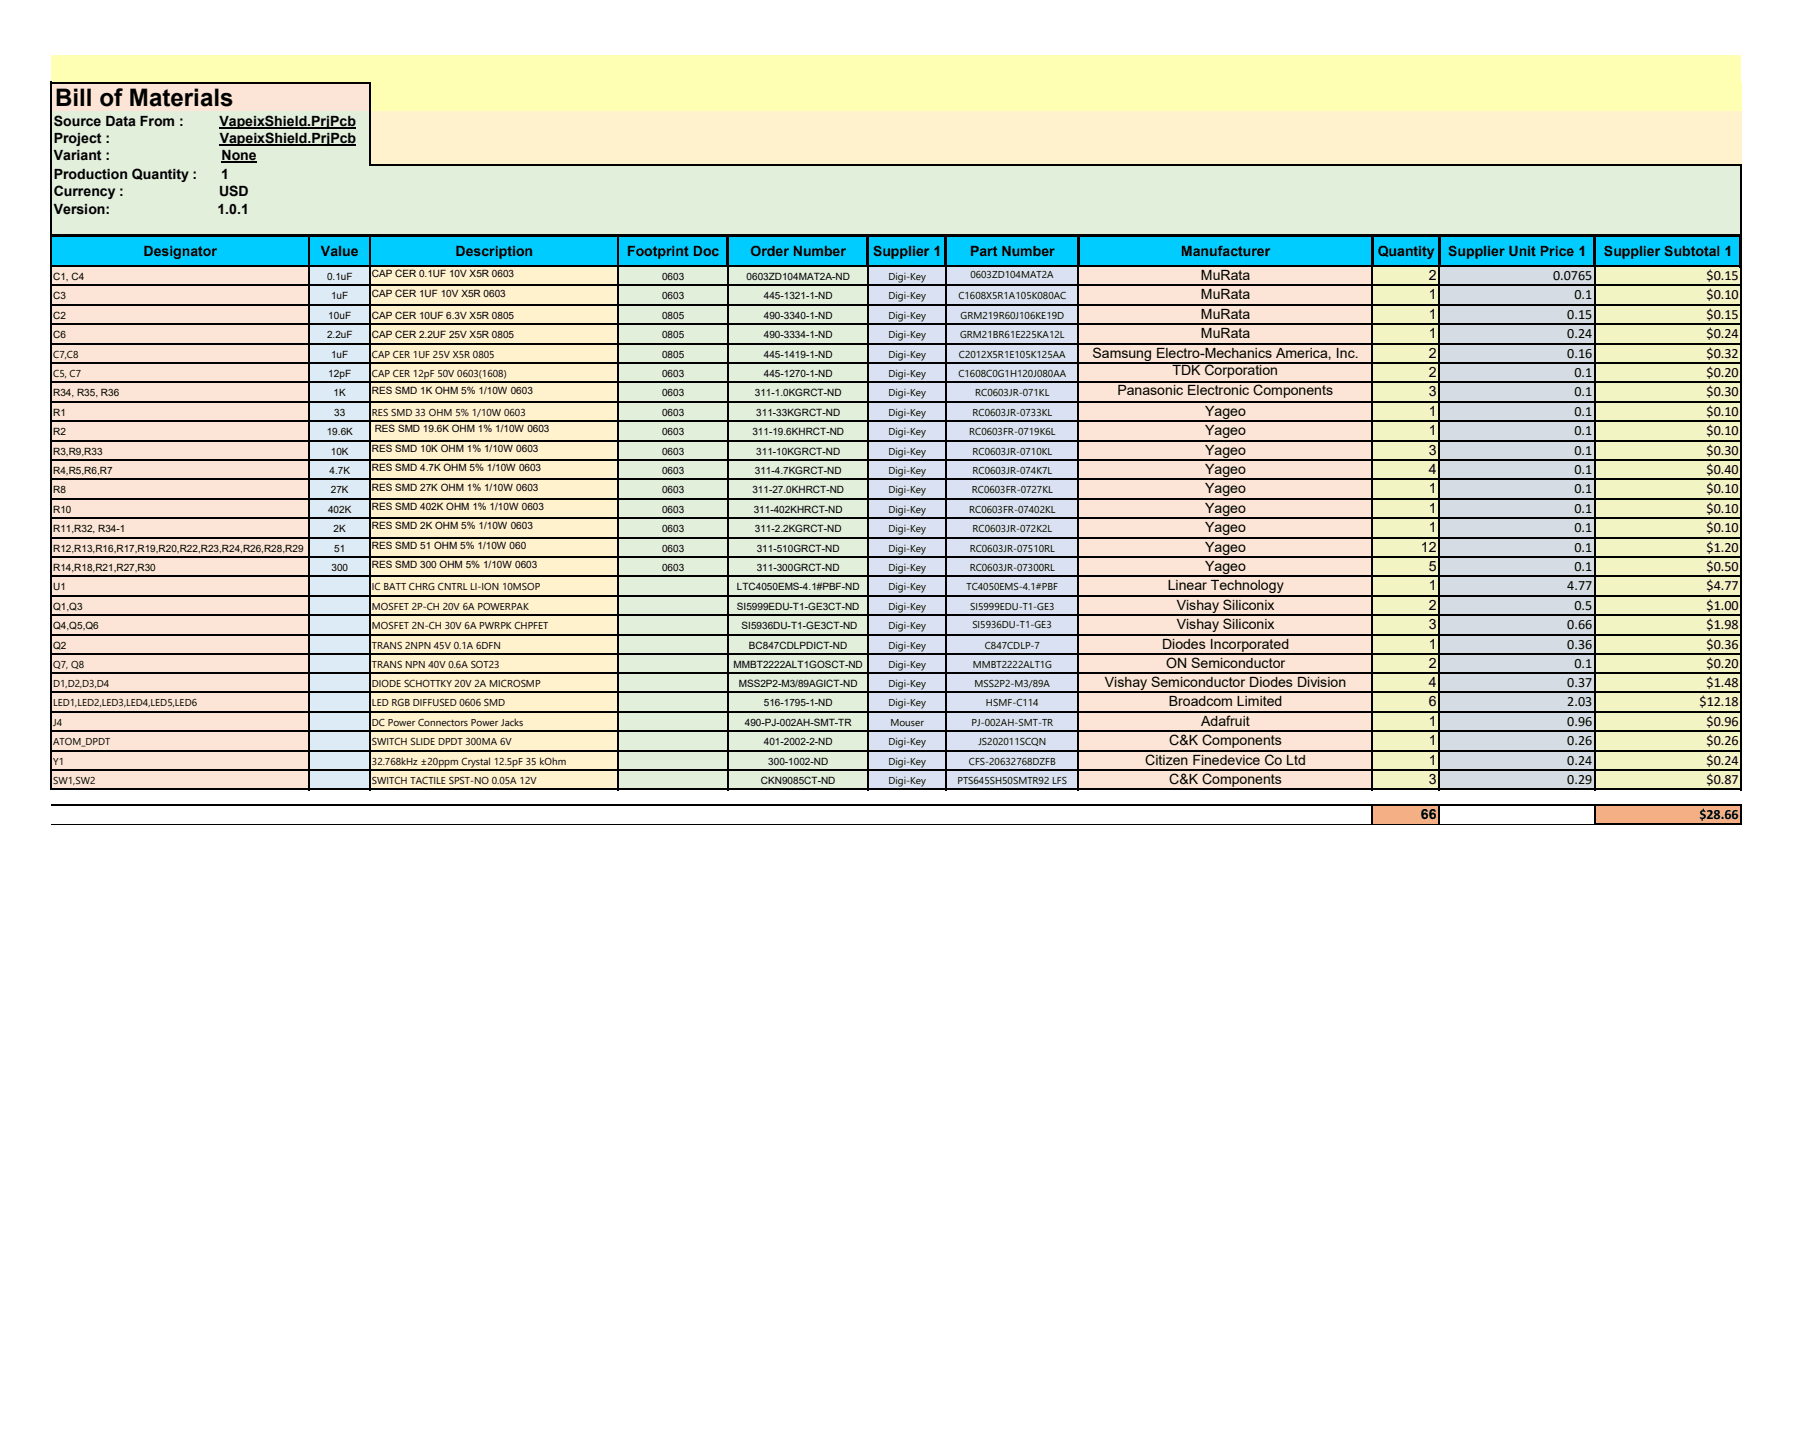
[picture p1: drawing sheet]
<svg xmlns="http://www.w3.org/2000/svg" width="635mm" height="508mm" viewBox="0 0 635 508" stroke-linecap="round" stroke-linejoin="round" font-family="sans-serif">
<defs><g id="words">
<text font-size="8.5" x="19.3" y="37.1">Bill of Materials</text>
<g font-size="5">
<text x="18.9" y="44.1">Source Data From :</text>
<text x="77.1" y="44.1">VapeixShield.PrjPcb</text>
<text x="18.9" y="50.2">Project :</text>
<text x="77.2" y="50.2">VapeixShield.PrjPcb</text>
<text x="18.9" y="56.3">Variant :</text>
<text x="77.8" y="56.3">None</text>
<text x="18.9" y="62.8">Production Quantity :</text>
<text x="77.6" y="62.8">1</text>
<text x="18.9" y="68.9">Currency :</text>
<text x="76.9" y="68.9">USD</text>
<text x="18.9" y="75.1">Version:</text>
<text x="76.3" y="75.1">1.0.1</text>
<text x="50.4" y="89.9">Designator</text>
<text x="112.7" y="89.9">Value</text>
<text x="160" y="89.9">Description</text>
<text x="220.3" y="89.9">Footprint Doc</text>
<text x="263.6" y="89.9">Order Number</text>
<text x="306.6" y="89.9">Supplier 1</text>
<text x="340.7" y="89.9">Part Number</text>
<text x="414.7" y="89.9">Manufacturer</text>
<text x="483.9" y="89.9">Quantity</text>
<text x="508.6" y="89.9">Supplier Unit Price 1</text>
<text x="563.3" y="89.9">Supplier Subtotal 1</text>
<text x="421.8" y="98.4">MuRata</text>
<text x="501.8" y="98.4">2</text>
<text x="545.5" y="98.4">0.0765</text>
<text x="599.4" y="98.4">$0.15</text>
<text x="421.8" y="105.2">MuRata</text>
<text x="501.8" y="105.2">1</text>
<text x="553" y="105.2">0.1</text>
<text x="599.4" y="105.2">$0.10</text>
<text x="421.8" y="112">MuRata</text>
<text x="501.8" y="112">1</text>
<text x="550.5" y="112">0.15</text>
<text x="599.4" y="112">$0.15</text>
<text x="421.8" y="118.8">MuRata</text>
<text x="501.8" y="118.8">1</text>
<text x="550.5" y="118.8">0.24</text>
<text x="599.4" y="118.8">$0.24</text>
<text x="383.7" y="125.6">Samsung Electro-Mechanics America, Inc.</text>
<text x="501.8" y="125.6">2</text>
<text x="550.5" y="125.6">0.16</text>
<text x="599.4" y="125.6">$0.32</text>
<text x="411.8" y="131.8">TDK Corporation</text>
<text x="501.8" y="132.5">2</text>
<text x="553" y="132.5">0.1</text>
<text x="599.4" y="132.5">$0.20</text>
<text x="392.4" y="138.6">Panasonic Electronic Components</text>
<text x="501.8" y="139.3">3</text>
<text x="553" y="139.3">0.1</text>
<text x="599.4" y="139.3">$0.30</text>
<text x="423.3" y="146.1">Yageo</text>
<text x="501.8" y="146.1">1</text>
<text x="553" y="146.1">0.1</text>
<text x="599.4" y="146.1">$0.10</text>
<text x="423.3" y="152.9">Yageo</text>
<text x="501.8" y="152.9">1</text>
<text x="553" y="152.9">0.1</text>
<text x="599.4" y="152.9">$0.10</text>
<text x="423.3" y="159.7">Yageo</text>
<text x="501.8" y="159.7">3</text>
<text x="553" y="159.7">0.1</text>
<text x="599.4" y="159.7">$0.30</text>
<text x="423.3" y="166.5">Yageo</text>
<text x="501.8" y="166.5">4</text>
<text x="553" y="166.5">0.1</text>
<text x="599.4" y="166.5">$0.40</text>
<text x="423.3" y="173.4">Yageo</text>
<text x="501.8" y="173.4">1</text>
<text x="553" y="173.4">0.1</text>
<text x="599.4" y="173.4">$0.10</text>
<text x="423.3" y="180.2">Yageo</text>
<text x="501.8" y="180.2">1</text>
<text x="553" y="180.2">0.1</text>
<text x="599.4" y="180.2">$0.10</text>
<text x="423.3" y="187">Yageo</text>
<text x="501.8" y="187">1</text>
<text x="553" y="187">0.1</text>
<text x="599.4" y="187">$0.10</text>
<text x="423.3" y="193.8">Yageo</text>
<text x="499.1" y="193.8">12</text>
<text x="553" y="193.8">0.1</text>
<text x="599.4" y="193.8">$1.20</text>
<text x="423.3" y="200.6">Yageo</text>
<text x="501.8" y="200.6">5</text>
<text x="553" y="200.6">0.1</text>
<text x="599.4" y="200.6">$0.50</text>
<text x="410.1" y="207.4">Linear Technology</text>
<text x="501.8" y="207.4">1</text>
<text x="550.5" y="207.4">4.77</text>
<text x="599.4" y="207.4">$4.77</text>
<text x="413.3" y="214.2">Vishay Siliconix</text>
<text x="501.8" y="214.2">2</text>
<text x="553" y="214.2">0.5</text>
<text x="599.4" y="214.2">$1.00</text>
<text x="413.3" y="221.1">Vishay Siliconix</text>
<text x="501.8" y="221.1">3</text>
<text x="550.5" y="221.1">0.66</text>
<text x="599.4" y="221.1">$1.98</text>
<text x="408.1" y="227.9">Diodes Incorporated</text>
<text x="501.8" y="227.9">1</text>
<text x="550.5" y="227.9">0.36</text>
<text x="599.4" y="227.9">$0.36</text>
<text x="409.5" y="234.5">ON Semiconductor</text>
<text x="501.8" y="234.5">2</text>
<text x="553" y="234.5">0.1</text>
<text x="599.4" y="234.5">$0.20</text>
<text x="388.1" y="241.3">Vishay Semiconductor Diodes Division</text>
<text x="501.8" y="241.3">4</text>
<text x="550.5" y="241.3">0.37</text>
<text x="599.4" y="241.3">$1.48</text>
<text x="410.5" y="248.2">Broadcom Limited</text>
<text x="501.8" y="248.2">6</text>
<text x="550.5" y="248.2">2.03</text>
<text x="596.9" y="248.2">$12.18</text>
<text x="421.9" y="255">Adafruit</text>
<text x="501.8" y="255">1</text>
<text x="550.5" y="255">0.96</text>
<text x="599.4" y="255">$0.96</text>
<text x="410.6" y="261.8">C&amp;K Components</text>
<text x="501.8" y="261.8">1</text>
<text x="550.5" y="261.8">0.26</text>
<text x="599.4" y="261.8">$0.26</text>
<text x="402.3" y="268.6">Citizen Finedevice Co Ltd</text>
<text x="501.8" y="268.6">1</text>
<text x="550.5" y="268.6">0.24</text>
<text x="599.4" y="268.6">$0.24</text>
<text x="410.6" y="275.4">C&amp;K Components</text>
<text x="501.8" y="275.4">3</text>
<text x="550.5" y="275.4">0.29</text>
<text x="599.4" y="275.4">$0.87</text>
<text x="499.1" y="287.6">66</text>
<text x="596.9" y="287.6">$28.66</text>
</g>
<g font-size="3.5">
<text x="18.7" y="98.4">C1, C4</text>
<text x="114.9" y="98.4">0.1uF</text>
<text x="130.6" y="97.4">CAP CER 0.1UF 10V X5R 0603</text>
<text x="232.5" y="98.4">0603</text>
<text x="262.2" y="98.4">0603ZD104MAT2A-ND</text>
<text x="312" y="98.4">Digi-Key</text>
<text x="340.8" y="97.8">0603ZD104MAT2A</text>
<text x="18.7" y="105.2">C3</text>
<text x="116.3" y="105.2">1uF</text>
<text x="130.6" y="104.2">CAP CER 1UF 10V X5R 0603</text>
<text x="232.5" y="105.2">0603</text>
<text x="268.3" y="105.2">445-1321-1-ND</text>
<text x="312" y="105.2">Digi-Key</text>
<text x="336.6" y="105.2">C1608X5R1A105K080AC</text>
<text x="18.7" y="112">C2</text>
<text x="115.3" y="112">10uF</text>
<text x="130.6" y="112">CAP CER 10UF 6.3V X5R 0805</text>
<text x="232.5" y="112">0805</text>
<text x="268.3" y="112">490-3340-1-ND</text>
<text x="312" y="112">Digi-Key</text>
<text x="337.4" y="112">GRM219R60J106KE19D</text>
<text x="18.7" y="118.8">C6</text>
<text x="114.9" y="118.8">2.2uF</text>
<text x="130.6" y="118.8">CAP CER 2.2UF 25V X5R 0805</text>
<text x="232.5" y="118.8">0805</text>
<text x="268.3" y="118.8">490-3334-1-ND</text>
<text x="312" y="118.8">Digi-Key</text>
<text x="337.2" y="118.8">GRM21BR61E225KA12L</text>
<text x="18.7" y="125.6">C7,C8</text>
<text x="116.3" y="125.6">1uF</text>
<text x="130.6" y="125.6">CAP CER 1UF 25V X5R 0805</text>
<text x="232.5" y="125.6">0805</text>
<text x="268.3" y="125.6">445-1419-1-ND</text>
<text x="312" y="125.6">Digi-Key</text>
<text x="336.8" y="125.6">C2012X5R1E105K125AA</text>
<text x="18.7" y="132.5">C5, C7</text>
<text x="115.3" y="132.5">12pF</text>
<text x="130.6" y="132.5">CAP CER 12pF 50V 0603(1608)</text>
<text x="232.5" y="132.5">0603</text>
<text x="268.3" y="132.5">445-1270-1-ND</text>
<text x="312" y="132.5">Digi-Key</text>
<text x="336.6" y="132.5">C1608C0G1H120J080AA</text>
<text x="18.7" y="139.3">R34, R35, R36</text>
<text x="117.2" y="139.3">1K</text>
<text x="130.6" y="138.3">RES SMD 1K OHM 5% 1/10W 0603</text>
<text x="232.5" y="139.3">0603</text>
<text x="265.1" y="139.3">311-1.0KGRCT-ND</text>
<text x="312" y="139.3">Digi-Key</text>
<text x="342.5" y="139.3">RC0603JR-071KL</text>
<text x="18.7" y="146.1">R1</text>
<text x="117.4" y="146.1">33</text>
<text x="130.6" y="146.1">RES SMD 33 OHM 5% 1/10W 0603</text>
<text x="232.5" y="146.1">0603</text>
<text x="265.6" y="146.1">311-33KGRCT-ND</text>
<text x="312" y="146.1">Digi-Key</text>
<text x="341.6" y="146.1">RC0603JR-0733KL</text>
<text x="18.7" y="152.9">R2</text>
<text x="114.8" y="152.9">19.6K</text>
<text x="131.6" y="151.9">RES SMD 19.6K OHM 1% 1/10W 0603</text>
<text x="232.5" y="152.9">0603</text>
<text x="264.2" y="152.9">311-19.6KHRCT-ND</text>
<text x="312" y="152.9">Digi-Key</text>
<text x="340.4" y="152.9">RC0603FR-0719K6L</text>
<text x="18.7" y="159.7">R3,R9,R33</text>
<text x="116.2" y="159.7">10K</text>
<text x="130.6" y="158.7">RES SMD 10K OHM 1% 1/10W 0603</text>
<text x="232.5" y="159.7">0603</text>
<text x="265.6" y="159.7">311-10KGRCT-ND</text>
<text x="312" y="159.7">Digi-Key</text>
<text x="341.6" y="159.7">RC0603JR-0710KL</text>
<text x="18.7" y="166.5">R4,R5,R6,R7</text>
<text x="115.7" y="166.5">4.7K</text>
<text x="130.6" y="165.6">RES SMD 4.7K OHM 5% 1/10W 0603</text>
<text x="232.5" y="166.5">0603</text>
<text x="265.1" y="166.5">311-4.7KGRCT-ND</text>
<text x="312" y="166.5">Digi-Key</text>
<text x="341.6" y="166.5">RC0603JR-074K7L</text>
<text x="18.7" y="173.4">R8</text>
<text x="116.2" y="173.4">27K</text>
<text x="130.6" y="172.4">RES SMD 27K OHM 1% 1/10W 0603</text>
<text x="232.5" y="173.4">0603</text>
<text x="264.2" y="173.4">311-27.0KHRCT-ND</text>
<text x="312" y="173.4">Digi-Key</text>
<text x="341.3" y="173.4">RC0603FR-0727KL</text>
<text x="130.6" y="179.2">RES SMD 402K OHM 1% 1/10W 0603</text>
<text x="18.7" y="180.2">R10</text>
<text x="115.2" y="180.2">402K</text>
<text x="232.5" y="180.2">0603</text>
<text x="264.7" y="180.2">311-402KHRCT-ND</text>
<text x="312" y="180.2">Digi-Key</text>
<text x="340.4" y="180.2">RC0603FR-07402KL</text>
<text x="18.7" y="187">R11,R32, R34-1</text>
<text x="117.2" y="187">2K</text>
<text x="130.6" y="186">RES SMD 2K OHM 5% 1/10W 0603</text>
<text x="232.5" y="187">0603</text>
<text x="265.1" y="187">311-2.2KGRCT-ND</text>
<text x="312" y="187">Digi-Key</text>
<text x="341.6" y="187">RC0603JR-072K2L</text>
<text x="18.7" y="193.8">R12,R13,R16,R17,R19,R20,R22,R23,R24,R26,R28,R29</text>
<text x="117.4" y="193.8">51</text>
<text x="130.6" y="192.8">RES SMD 51 OHM 5% 1/10W 060</text>
<text x="232.5" y="193.8">0603</text>
<text x="265.8" y="193.8">311-510GRCT-ND</text>
<text x="312" y="193.8">Digi-Key</text>
<text x="340.6" y="193.8">RC0603JR-07510RL</text>
<text x="18.7" y="200.6">R14,R18,R21,R27,R30</text>
<text x="116.4" y="200.6">300</text>
<text x="130.6" y="199.6">RES SMD 300 OHM 5% 1/10W 0603</text>
<text x="232.5" y="200.6">0603</text>
<text x="265.8" y="200.6">311-300GRCT-ND</text>
<text x="312" y="200.6">Digi-Key</text>
<text x="340.6" y="200.6">RC0603JR-07300RL</text>
<text x="18.7" y="207.4">U1</text>
<text x="130.6" y="207.4">IC BATT CHRG CNTRL LI-ION 10MSOP</text>
<text x="258.8" y="207.4">LTC4050EMS-4.1#PBF-ND</text>
<text x="312" y="207.4">Digi-Key</text>
<text x="339.5" y="207.4">TC4050EMS-4.1#PBF</text>
<text x="18.7" y="214.3">Q1,Q3</text>
<text x="130.6" y="214.3">MOSFET 2P-CH 20V 6A POWERPAK</text>
<text x="258.8" y="214.3">SI5999EDU-T1-GE3CT-ND</text>
<text x="312" y="214.3">Digi-Key</text>
<text x="340.7" y="214.3">SI5999EDU-T1-GE3</text>
<text x="18.7" y="221.1">Q4,Q5,Q6</text>
<text x="130.6" y="221.1">MOSFET 2N-CH 30V 6A PWRPK CHPFET</text>
<text x="260.5" y="221.1">SI5936DU-T1-GE3CT-ND</text>
<text x="312" y="221.1">Digi-Key</text>
<text x="341.5" y="220.5">SI5936DU-T1-GE3</text>
<text x="18.7" y="227.9">Q2</text>
<text x="130.6" y="227.9">TRANS 2NPN 45V 0.1A 6DFN</text>
<text x="263.1" y="227.9">BC847CDLPDICT-ND</text>
<text x="312" y="227.9">Digi-Key</text>
<text x="345.9" y="227.9">C847CDLP-7</text>
<text x="18.7" y="234.5">Q7, Q8</text>
<text x="130.6" y="234.5">TRANS NPN 40V 0.6A SOT23</text>
<text x="257.6" y="234.5">MMBT2222ALT1GOSCT-ND</text>
<text x="312" y="234.5">Digi-Key</text>
<text x="341.6" y="234.5">MMBT2222ALT1G</text>
<text x="18.7" y="241.3">D1,D2,D3,D4</text>
<text x="130.6" y="241.3">DIODE SCHOTTKY 20V 2A MICROSMP</text>
<text x="259.5" y="241.3">MSS2P2-M3/89AGICT-ND</text>
<text x="312" y="241.3">Digi-Key</text>
<text x="342.3" y="241.3">MSS2P2-M3/89A</text>
<text x="18.7" y="248.2">LED1,LED2,LED3,LED4,LED5,LED6</text>
<text x="130.6" y="248.2">LED RGB DIFFUSED 0606 SMD</text>
<text x="268.3" y="248.2">516-1795-1-ND</text>
<text x="312" y="248.2">Digi-Key</text>
<text x="346.3" y="248.2">HSMF-C114</text>
<text x="18.7" y="255">J4</text>
<text x="130.6" y="255">DC Power Connectors Power Jacks</text>
<text x="261.6" y="255">490-PJ-002AH-SMT-TR</text>
<text x="312.7" y="255">Mouser</text>
<text x="341.2" y="255">PJ-002AH-SMT-TR</text>
<text x="18.7" y="261.8">ATOM_DPDT</text>
<text x="130.6" y="261.8">SWITCH SLIDE DPDT 300MA 6V</text>
<text x="268.3" y="261.8">401-2002-2-ND</text>
<text x="312" y="261.8">Digi-Key</text>
<text x="343.6" y="261.8">JS202011SCQN</text>
<text x="18.7" y="268.6">Y1</text>
<text x="130.6" y="268.6">32.768kHz ±20ppm Crystal 12.5pF 35 kOhm</text>
<text x="269.8" y="268.6">300-1002-ND</text>
<text x="312" y="268.6">Digi-Key</text>
<text x="340.3" y="268.6">CFS-20632768DZFB</text>
<text x="18.7" y="275.4">SW1,SW2</text>
<text x="130.6" y="275.4">SWITCH TACTILE SPST-NO 0.05A 12V</text>
<text x="267.2" y="275.4">CKN9085CT-ND</text>
<text x="312" y="275.4">Digi-Key</text>
<text x="336.3" y="275.4">PTS645SH50SMTR92 LFS</text>
</g>
</g></defs>
<path d="M18.2 19.4h593.3v9.6h-593.3z" fill="#ffffb3"/>
<path d="M18.2 29h111.8v10.3h-111.8z" fill="#fce4d6"/>
<path d="M130 29h481.5v10.3h-481.5z" fill="#ffffb3"/>
<path d="M18.2 39.2h111.8v18.8h-111.8z" fill="#e2efda"/>
<path d="M130 39.2h481.5v18.8h-481.5z" fill="#fff2cc"/>
<path d="M18.2 57.9h593.3v24.9h-593.3z" fill="#e2efda"/>
<path d="M18.2 82.7h593.3v10.8h-593.3z" fill="#0cf"/>
<path d="M18.2 93.5h90.2v183.9h-90.2z" fill="#fce4d6"/>
<path d="M108.4 93.5h21.6v183.9h-21.6z" fill="#ddebf7"/>
<path d="M130 93.5h87v183.9h-87z" fill="#fff2cc"/>
<path d="M217 93.5h87.8v183.9h-87.8z" fill="#e2efda"/>
<path d="M304.8 93.5h74v183.9h-74z" fill="#d9e1f2"/>
<path d="M378.7 93.5h103.2v183.9h-103.2z" fill="#fce4d6"/>
<path d="M481.9 93.5h23.6v183.9h-23.6z" fill="#f3f4c4"/>
<path d="M505.5 93.5h54.6v183.9h-54.6z" fill="#d6dce4"/>
<path d="M560 93.5h51.5v183.9h-51.5z" fill="#f3f4c4"/>
<g fill="#fff">
<path d="M18.2 282.7h286.6v6.9h-286.6z"/>
<path d="M304.8 282.7h74v6.9h-74z"/>
<path d="M378.7 282.7h103.2v6.9h-103.2z"/>
</g>
<g fill="#f4b084">
<path d="M481.9 282.7h23.6v6.9h-23.6z"/>
<path d="M560 282.7h51.5v6.9h-51.5z"/>
</g>
<g fill="#000">
<path d="M17.8 28.7h.5v53.5h-.5zM18.3 28.7h112v.6h-112zM129.6 29.3h.7v29h-.7zM77.1 44.6h47.9v.5h-47.9zM77.2 50.8h47.9v.5h-47.9zM77.8 56.8h12.3v.5h-12.3zM130.3 57.6h481.5v.7h-481.5zM611.1 58.3h.7v23.9h-.7zM17.8 82.2h541.7v1h-541.7zM17.8 83.2h.5v9.9h-.5zM17.8 93.1h237.3v.7h-237.3zM17.8 93.8h.5v6.1h-.5z"/>
<path d="M17.8 99.9h594v.7h-594zM108 83.2h.7v194.5h-.7zM129.6 83.2h.7v194.5h-.7zM216.6 83.2h.7v194.5h-.7zM255.1 83.2h1v10.6h-1zM255.3 93.8h.6v183.9h-.6zM256.1 93.1h48.2v.7h-48.2zM304.3 83.2h1v10.6h-1zM304.5 93.8h.6v183.9h-.6zM305.3 93.1h26.3v.7h-26.3zM331.6 83.2h1v10.6h-1zM331.8 93.8h.6v183.9h-.6z"/>
<path d="M332.6 93.1h45.6v.7h-45.6zM378.2 83.2h1v10.6h-1zM378.4 93.8h.7v183.9h-.7zM379.2 93.1h102.2v.7h-102.2zM481.4 83.2h1v10.6h-1zM481.5 93.8h.7v183.9h-.7zM482.4 93.1h22.6v.7h-22.6zM505 83.2h1v10.6h-1zM505.1 93.8h.7v183.9h-.7zM506 93.1h53.5v.7h-53.5zM559.5 83.2h1v10.6h-1zM559.5 82.2h51.5v1h-51.5z"/>
<path d="M559.7 93.8h.7v183.9h-.7zM560.5 93.1h50.5v.7h-50.5zM611 82.2h1v11.6h-1zM611.1 93.8h.7v183.9h-.7zM17.8 100.6h.5v6.2h-.5zM17.8 107.4h.5v6.2h-.5zM17.8 114.3h.5v6.1h-.5zM17.8 106.8h594v.6h-594zM17.8 113.6h594v.7h-594zM17.8 121.1h.5v6.1h-.5zM17.8 127.9h.5v6.1h-.5zM17.8 134.7h.5v6.1h-.5z"/>
<path d="M17.8 120.4h594v.7h-594zM17.8 127.2h594v.7h-594zM17.8 134h594v.7h-594zM17.8 141.5h.5v6.2h-.5zM17.8 148.3h.5v6.2h-.5zM17.8 155.2h.5v6.1h-.5zM17.8 140.8h594v.7h-594zM17.8 147.7h594v.6h-594zM17.8 154.5h594v.7h-594zM17.8 162h.5v6.1h-.5zM17.8 168.8h.5v6.1h-.5zM17.8 175.6h.5v6.1h-.5z"/>
<path d="M17.8 161.3h594v.7h-594zM17.8 168.1h594v.7h-594zM17.8 174.9h594v.7h-594zM17.8 182.4h.5v6.2h-.5zM17.8 189.2h.5v6.2h-.5zM17.8 196h.5v6.2h-.5zM17.8 181.7h594v.7h-594zM17.8 188.6h594v.6h-594zM17.8 195.4h594v.6h-594zM17.8 202.9h.5v6.1h-.5zM17.8 209.7h.5v6.1h-.5zM17.8 216.5h.5v6.1h-.5z"/>
<path d="M17.8 202.2h594v.7h-594zM17.8 209h594v.7h-594zM17.8 215.8h594v.7h-594zM17.8 223.3h.5v6.1h-.5zM17.8 230.1h.5v6h-.5zM17.8 236.8h.5v6.1h-.5zM17.8 222.6h594v.7h-594zM17.8 229.4h594v.7h-594zM17.8 236.1h594v.7h-594zM17.8 243.6h.5v6.1h-.5zM17.8 250.4h.5v6.1h-.5zM17.8 257.2h.5v6.2h-.5z"/>
<path d="M17.8 242.9h594v.7h-594zM17.8 249.7h594v.7h-594zM17.8 256.5h594v.7h-594zM17.8 264h.5v6.2h-.5zM17.8 270.8h.5v6.2h-.5zM17.8 263.4h594v.6h-594zM17.8 270.2h594v.6h-594zM17.8 277h594v.7h-594zM18 282.4h593.8v.6h-593.8zM481.5 283h.7v6.7h-.7zM505.1 283h.7v6.7h-.7zM559.7 283h.7v6.9h-.7z"/>
<path d="M560.4 289.2h51.4v.7h-51.4zM611.1 283h.7v6.9h-.7z"/>
</g>
<path d="M18 289.5h463.5M482.2 289.5h22.9M505.8 289.5h53.9" fill="none" stroke="#000" stroke-width=".35"/>
<use href="#words"/>
</svg>
